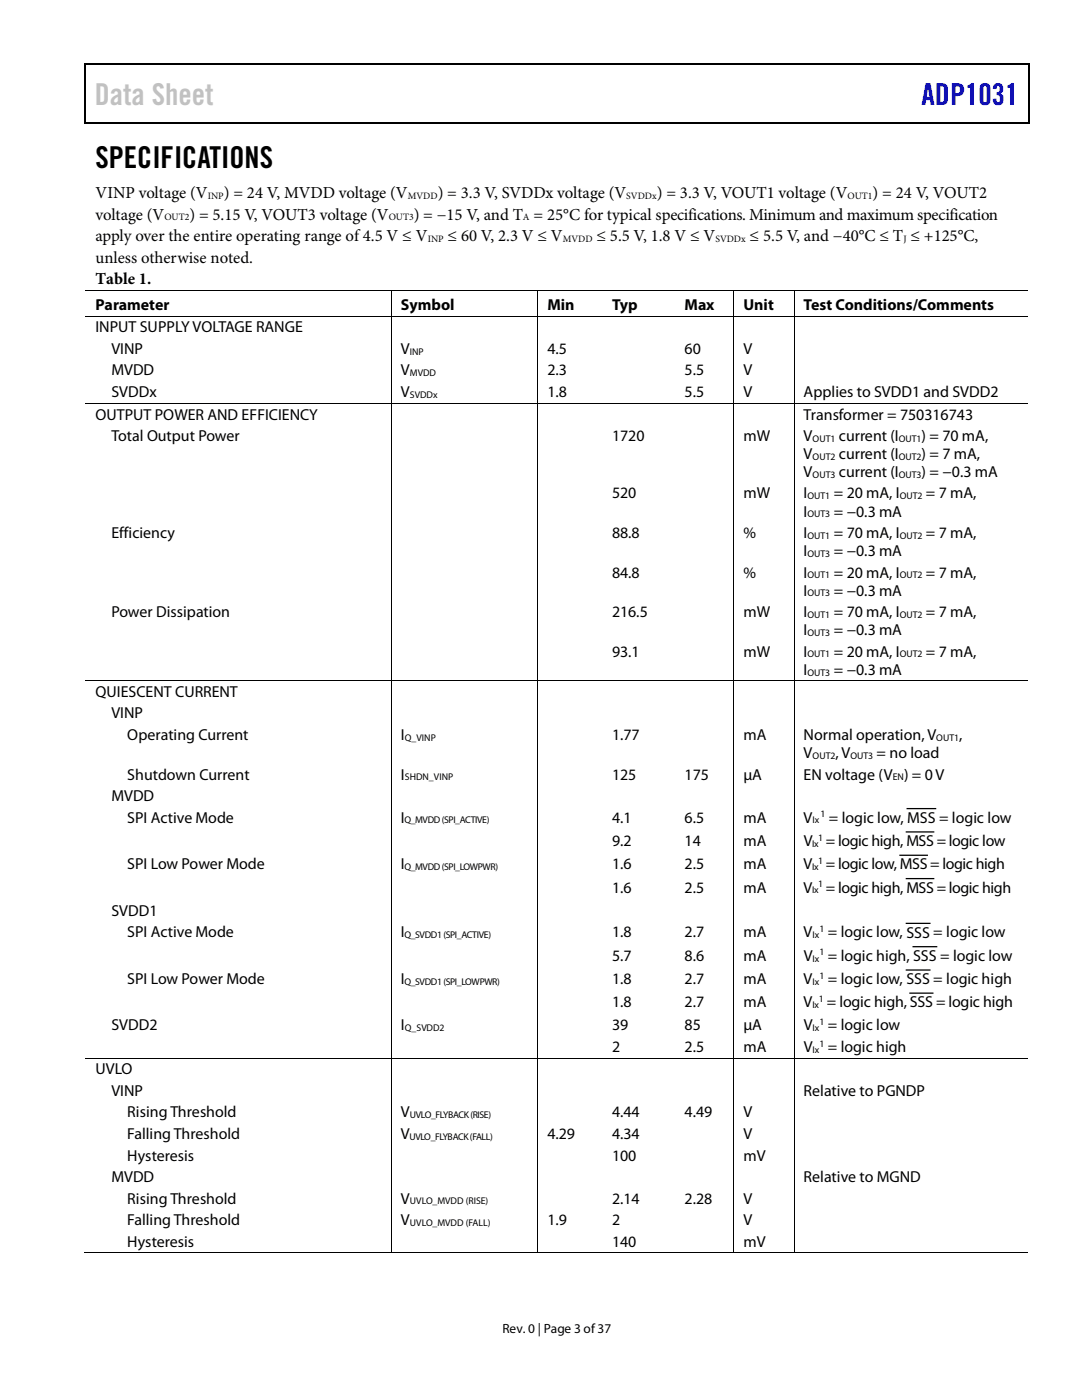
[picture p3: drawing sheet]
<svg xmlns="http://www.w3.org/2000/svg" width="216mm" height="279mm" viewBox="0 0 216 279" stroke-linecap="round" stroke-linejoin="round" font-family="sans-serif">
<defs><g id="words">
<text font-size="6" fill="#c1c1c1" x="18.9" y="20.9">Data Sheet</text>
<text font-size="6" fill="#00f" x="183.9" y="20.9">ADP1031</text>
<text font-size="6" x="19" y="33.6">SPECIFICATIONS</text>
<g font-size="3.3">
<text x="19" y="39.5">VINP voltage (V</text>
<text x="44.7" y="39.5">) = 24 V, MVDD voltage (V</text>
<text x="87.3" y="39.5">) = 3.3 V, SVDDx voltage (V</text>
<text x="131.1" y="39.5">) = 3.3 V, VOUT1 voltage (V</text>
<text x="174.1" y="39.5">) = 24 V, VOUT2</text>
<text x="19.1" y="43.8">voltage (V</text>
<text x="37.8" y="43.8">) = 5.15 V, VOUT3 voltage (V</text>
<text x="82.5" y="43.8">) = −15 V, and T = 25°C for typical specifications. Minimum and maximum specification</text>
<text x="19" y="52.4">unless otherwise noted.</text>
<text x="19.1" y="48.1">apply over the entire operating range of4.5 V ≤ V</text>
<text x="89.3" y="48.1">≤ 60 V, 2.3 V ≤ V</text>
<text x="119" y="48.1">≤ 5.5 V, 1.8 V ≤ V</text>
<text x="149.6" y="48.1">≤ 5.5 V, and −40°C ≤ T ≤ +125°C,</text>
<text x="19" y="56.7">Table 1.</text>
</g>
<g font-size="3.2">
<text x="19" y="61.9">Parameter</text>
<text x="80" y="61.9">Symbol</text>
<text x="109.2" y="61.9">Min</text>
<text x="122.1" y="61.9">Typ</text>
<text x="136.6" y="61.9">Max</text>
<text x="148.3" y="61.9">Unit</text>
<text x="160.4" y="61.9">Test Conditions/Comments</text>
<text x="19" y="66.3">INPUT SUPPLY VOLTAGE RANGE</text>
<text x="22.2" y="70.7">VINP</text>
<text x="80" y="70.7">V</text>
<text x="109.2" y="70.7">4.5</text>
<text x="136.6" y="70.7">60</text>
<text x="148.3" y="70.7">V</text>
<text x="22.2" y="74.9">MVDD</text>
<text x="80" y="74.9">V</text>
<text x="109.2" y="74.9">2.3</text>
<text x="136.6" y="74.9">5.5</text>
<text x="148.3" y="74.9">V</text>
<text x="19" y="83.7">OUTPUT POWER AND EFFICIENCY</text>
<text x="22.2" y="79.2">SVDDx</text>
<text x="80" y="79.2">V</text>
<text x="109.2" y="79.2">1.8</text>
<text x="136.6" y="79.2">5.5</text>
<text x="148.3" y="79.2">V</text>
<text x="160.4" y="83.7">Transformer = 750316743</text>
<text x="160.4" y="79.2">Applies to SVDD1 and SVDD2</text>
<text x="22.2" y="88">Total Output Power</text>
<text x="122.1" y="88">1720</text>
<text x="148.3" y="88">mW</text>
<text x="160.4" y="88">V</text>
<text x="167.4" y="88">current (I</text>
<text x="183.9" y="88">) = 70 mA,</text>
<text x="160.4" y="91.6">V</text>
<text x="160.4" y="95.2">V</text>
<text x="167.4" y="91.6">current (I</text>
<text x="167.4" y="95.2">current (I</text>
<text x="183.9" y="91.6">) = 7 mA,</text>
<text x="183.9" y="95.2">) = −0.3 mA</text>
<text x="122.1" y="99.5">520</text>
<text x="148.3" y="99.5">mW</text>
<text x="160.4" y="99.5">I</text>
<text x="166.4" y="99.5">= 20 mA, I</text>
<text x="184.7" y="99.5">= 7 mA,</text>
<text x="22.2" y="107.4">Efficiency</text>
<text x="122.1" y="107.4">88.8</text>
<text x="148.3" y="107.4">%</text>
<text x="160.4" y="103.1">I</text>
<text x="160.4" y="107.4">I</text>
<text x="166.4" y="103.1">= −0.3 mA</text>
<text x="166.4" y="107.4">= 70 mA, I</text>
<text x="184.7" y="107.4">= 7 mA,</text>
<text x="160.4" y="111">I</text>
<text x="166.4" y="111">= −0.3 mA</text>
<text x="122.1" y="115.3">84.8</text>
<text x="148.3" y="115.3">%</text>
<text x="160.4" y="118.9">I</text>
<text x="160.4" y="115.3">I</text>
<text x="166.4" y="115.3">= 20 mA, I</text>
<text x="166.4" y="118.9">= −0.3 mA</text>
<text x="184.7" y="115.3">= 7 mA,</text>
<text x="22.2" y="123.1">Power Dissipation</text>
<text x="122.1" y="123.1">216.5</text>
<text x="148.3" y="123.1">mW</text>
<text x="160.4" y="123.1">I</text>
<text x="166.4" y="123.1">= 70 mA, I</text>
<text x="184.7" y="123.1">= 7 mA,</text>
<text x="122.1" y="131">93.1</text>
<text x="148.3" y="131">mW</text>
<text x="160.4" y="126.7">I</text>
<text x="160.4" y="131">I</text>
<text x="166.4" y="126.7">= −0.3 mA</text>
<text x="166.4" y="131">= 20 mA, I</text>
<text x="184.7" y="131">= 7 mA,</text>
<text x="160.4" y="134.7">I</text>
<text x="166.4" y="134.7">= −0.3 mA</text>
<text x="19" y="139.1">QUIESCENT CURRENT</text>
<text x="22.2" y="143.4">VINP</text>
<text x="25.4" y="147.7">Operating Current</text>
<text x="80" y="147.7">I</text>
<text x="122.1" y="147.7">1.77</text>
<text x="148.3" y="147.7">mA</text>
<text x="160.4" y="147.7">Normal operation, V</text>
<text x="191.4" y="147.7">,</text>
<text x="25.4" y="155.6">Shutdown Current</text>
<text x="80" y="155.6">I</text>
<text x="122.1" y="155.6">125</text>
<text x="136.6" y="155.6">175</text>
<text x="148.3" y="155.6">µA</text>
<text x="160.4" y="151.3">V</text>
<text x="160.4" y="155.6">EN voltage (V</text>
<text x="166.7" y="151.3">, V</text>
<text x="174.9" y="151.3">= no load</text>
<text x="180.4" y="155.6">) = 0 V</text>
<text x="22.2" y="159.9">MVDD</text>
<text x="25.4" y="164.2">SPI Active Mode</text>
<text x="80" y="164.2">I</text>
<text x="122.1" y="164.2">4.1</text>
<text x="136.6" y="164.2">6.5</text>
<text x="148.3" y="164.2">mA</text>
<text x="160.4" y="164.2">V</text>
<text x="165.4" y="164.2">= logic low, MSS = logic low</text>
<text x="25.4" y="173.5">SPI Low Power Mode</text>
<text x="80" y="173.5">I</text>
<text x="122.1" y="173.5">1.6</text>
<text x="122.1" y="168.8">9.2</text>
<text x="136.6" y="173.5">2.5</text>
<text x="136.6" y="168.8">14</text>
<text x="148.3" y="173.5">mA</text>
<text x="148.3" y="168.8">mA</text>
<text x="160.4" y="173.5">V</text>
<text x="160.4" y="168.8">V</text>
<text x="164.8" y="168.8">= logic high, MSS = logic low</text>
<text x="164.8" y="173.5">= logic low, MSS = logic high</text>
<text x="122.1" y="178.1">1.6</text>
<text x="136.6" y="178.1">2.5</text>
<text x="148.3" y="178.1">mA</text>
<text x="160.4" y="178.1">V</text>
<text x="164.8" y="178.1">= logic high, MSS = logic high</text>
<text x="22.2" y="182.8">SVDD1</text>
<text x="25.4" y="187.1">SPI Active Mode</text>
<text x="80" y="187.1">I</text>
<text x="122.1" y="191.7">5.7</text>
<text x="122.1" y="187.1">1.8</text>
<text x="136.6" y="191.7">8.6</text>
<text x="136.6" y="187.1">2.7</text>
<text x="148.3" y="187.1">mA</text>
<text x="148.3" y="191.7">mA</text>
<text x="160.4" y="187.1">V</text>
<text x="160.4" y="191.7">V</text>
<text x="165.2" y="187.1">= logic low, SSS = logic low</text>
<text x="165.2" y="191.7">= logic high, SSS = logic low</text>
<text x="25.4" y="196.4">SPI Low Power Mode</text>
<text x="80" y="196.4">I</text>
<text x="122.1" y="196.4">1.8</text>
<text x="136.6" y="196.4">2.7</text>
<text x="148.3" y="196.4">mA</text>
<text x="160.4" y="196.4">V</text>
<text x="165.2" y="196.4">= logic low, SSS = logic high</text>
<text x="122.1" y="201">1.8</text>
<text x="136.6" y="201">2.7</text>
<text x="148.3" y="201">mA</text>
<text x="160.4" y="201">V</text>
<text x="165" y="201">= logic high, SSS = logic high</text>
<text x="22.2" y="205.7">SVDD2</text>
<text x="80" y="205.7">I</text>
<text x="122.1" y="210">2</text>
<text x="122.1" y="205.7">39</text>
<text x="136.6" y="210">2.5</text>
<text x="136.6" y="205.7">85</text>
<text x="148.3" y="210">mA</text>
<text x="148.3" y="205.7">µA</text>
<text x="160.4" y="210">V</text>
<text x="160.4" y="205.7">V</text>
<text x="165.2" y="205.7">= logic low</text>
<text x="165.2" y="210">= logic high</text>
<text x="19" y="214.4">UVLO</text>
<text x="22.2" y="218.7">VINP</text>
<text x="160.4" y="218.7">Relative to PGNDP</text>
<text x="25.4" y="223">Rising Threshold</text>
<text x="25.4" y="227.3">Falling Threshold</text>
<text x="80" y="223">V</text>
<text x="80" y="227.3">V</text>
<text x="109.2" y="227.3">4.29</text>
<text x="122.1" y="227.3">4.34</text>
<text x="122.1" y="223">4.44</text>
<text x="136.6" y="223">4.49</text>
<text x="148.3" y="227.3">V</text>
<text x="148.3" y="223">V</text>
<text x="25.4" y="231.6">Hysteresis</text>
<text x="122.1" y="231.6">100</text>
<text x="148.3" y="231.6">mV</text>
<text x="22.2" y="235.9">MVDD</text>
<text x="160.4" y="235.9">Relative to MGND</text>
<text x="25.4" y="240.2">Rising Threshold</text>
<text x="25.4" y="244.5">Falling Threshold</text>
<text x="80" y="240.2">V</text>
<text x="80" y="244.5">V</text>
<text x="109.2" y="244.5">1.9</text>
<text x="122.1" y="240.2">2.14</text>
<text x="122.1" y="244.5">2</text>
<text x="136.6" y="240.2">2.28</text>
<text x="148.3" y="240.2">V</text>
<text x="148.3" y="244.5">V</text>
<text x="25.4" y="248.8">Hysteresis</text>
<text x="122.1" y="248.8">140</text>
<text x="148.3" y="248.8">mV</text>
</g>
<text font-size="2.7" x="100.2" y="266">Rev. 0 | Page 3 of37</text>
<g font-size="1.9">
<text x="41.4" y="39.7">INP</text>
<text x="81.4" y="39.7">MVDD</text>
<text x="125" y="39.7">SVDDx</text>
<text x="169.1" y="39.7">OUT1</text>
<text x="32.8" y="44">OUT2</text>
<text x="77.6" y="44">OUT3</text>
<text x="104.4" y="44">A</text>
<text x="85.3" y="48.3">INP</text>
<text x="112.3" y="48.3">MVDD</text>
<text x="142.7" y="48.3">SVDDx</text>
<text x="180.3" y="48.3">J</text>
<text x="81.8" y="70.8">INP</text>
<text x="81.8" y="75.1">MVDD</text>
<text x="81.8" y="79.4">SVDDx</text>
<text x="162.1" y="88.2">OUT1</text>
<text x="179.3" y="88.2">OUT1</text>
<text x="162.1" y="91.7">OUT2</text>
<text x="162.1" y="95.4">OUT3</text>
<text x="179.3" y="91.7">OUT2</text>
<text x="179.3" y="95.4">OUT3</text>
<text x="161.1" y="99.7">OUT1</text>
<text x="179.5" y="99.7">OUT2</text>
<text x="161.1" y="103.3">OUT3</text>
<text x="161.1" y="107.5">OUT1</text>
<text x="179.5" y="107.5">OUT2</text>
<text x="161.1" y="111.2">OUT3</text>
<text x="161.1" y="115.4">OUT1</text>
<text x="161.1" y="119">OUT3</text>
<text x="179.5" y="115.4">OUT2</text>
<text x="161.1" y="123.3">OUT1</text>
<text x="179.5" y="123.3">OUT2</text>
<text x="161.1" y="126.9">OUT3</text>
<text x="161.1" y="131.2">OUT1</text>
<text x="179.5" y="131.2">OUT2</text>
<text x="161.1" y="134.8">OUT3</text>
<text x="80.8" y="147.9">Q_VINP</text>
<text x="186.8" y="147.9">OUT1</text>
<text x="80.8" y="155.7">SHDN_VINP</text>
<text x="162.1" y="151.5">OUT2</text>
<text x="169.7" y="151.5">OUT3</text>
<text x="178.1" y="155.7">EN</text>
<text x="80.7" y="164.3">Q_MVDD (SPI_ACTIVE)</text>
<text x="162.1" y="164.3">Ix</text>
<text x="163.2" y="167.8">1</text>
<text x="163.7" y="163.1">1</text>
<text x="80.7" y="173.7">Q_MVDD (SPI_LOWPWR)</text>
<text x="162.1" y="169">Ix</text>
<text x="162.1" y="173.7">Ix</text>
<text x="163.2" y="172.4">1</text>
<text x="162.1" y="178.3">Ix</text>
<text x="163.2" y="177.1">1</text>
<text x="80.7" y="187.2">Q_SVDD1 (SPI_ACTIVE)</text>
<text x="162.1" y="187.2">Ix</text>
<text x="162.1" y="191.9">Ix</text>
<text x="163.5" y="186">1</text>
<text x="163.5" y="190.7">1</text>
<text x="80.7" y="196.6">Q_SVDD1 (SPI_LOWPWR)</text>
<text x="162.1" y="196.6">Ix</text>
<text x="163.5" y="195.3">1</text>
<text x="162.1" y="201.2">Ix</text>
<text x="163.4" y="199.9">1</text>
<text x="80.8" y="205.8">Q_SVDD2</text>
<text x="162.1" y="205.8">Ix</text>
<text x="163.5" y="204.6">1</text>
<text x="163.5" y="208.9">1</text>
<text x="162.1" y="210.1">Ix</text>
<text x="81.7" y="227.5">UVLO_FLYBACK (FALL)</text>
<text x="81.8" y="223.2">UVLO_FLYBACK (RISE)</text>
<text x="81.8" y="240.4">UVLO_MVDD (RISE)</text>
<text x="81.8" y="244.7">UVLO_MVDD (FALL)</text>
</g>
</g></defs>
<g fill="#000">
<path d="M16.9 12.7h.2v1h-.2zM16.9 12.7h.2v.3h-.2zM166.7 12.7h.2v.3h-.2zM205.1 12.7h.3v1h-.3zM205.1 12.7h.3v.3h-.3zM16.9 24.4h.2v.2h-.2zM166.4 24.4h.3v.2h-.3zM205.1 24.4h.3v.2h-.3zM78 57.9h.2v.1h-.2zM107.2 57.9h.2v.1h-.2zM120.2 57.9h.2v.1h-.2zM134.7 57.9h.2v.1h-.2z"/>
<path d="M146.3 57.9h.2v.1h-.2zM158.4 57.9h.1v.1h-.1zM78 63h.2v.2h-.2zM107.2 63h.2v.2h-.2zM120.2 63h.2v.2h-.2zM134.7 63h.2v.2h-.2zM146.3 63h.2v.2h-.2zM158.4 63h.1v.2h-.1zM78 80.4h.2v.2h-.2zM107.2 80.4h.2v.2h-.2zM120.2 80.4h.2v.2h-.2zM134.7 80.4h.2v.2h-.2z"/>
<path d="M146.3 80.4h.2v.2h-.2zM158.4 80.4h.1v.2h-.1zM78 135.8h.2v.2h-.2zM107.2 135.8h.2v.2h-.2zM120.2 135.8h.2v.2h-.2zM134.7 135.8h.2v.2h-.2zM146.3 135.8h.2v.2h-.2zM158.4 135.8h.1v.2h-.1zM78 211.1h.2v.2h-.2zM107.2 211.1h.2v.2h-.2zM120.2 211.1h.2v.2h-.2zM134.7 211.1h.2v.2h-.2z"/>
<path d="M146.3 211.1h.2v.2h-.2zM158.4 211.1h.1v.2h-.1zM78 250h.2v.1h-.2zM107.2 250h.2v.1h-.2zM120 250h.1v.1h-.1zM134.5 250h.2v.1h-.2zM146.3 250h.2v.1h-.2zM158.4 250h.1v.1h-.1z"/>
</g>
<g fill="none" stroke="#000" stroke-width=".25">
<path d="M17 13.7v10.7M17.1 12.8h149.6M166.9 12.8h38.2M205.2 13.7v10.7M17.1 24.5h188M179.6 170.7h5.4M180.8 166h5.5M180.8 175.3h5.5M181 161.4h5.7M180.8 184.3h4.7M180.8 193.6h4.7M181.6 198.2h4.5"/>
<path d="M182.2 188.9h4.7"/>
</g>
<g fill="none" stroke="#000" stroke-width=".2">
<path d="M17.1 58h60.9M78.1 58v5M78.2 58h29M107.3 58v5M107.4 58h12.8M120.4 58h14.3M134.9 58h11.4M146.4 58v5M146.5 58h11.9M158.5 58v5M158.5 58h46.6M17.1 63.1h60.9"/>
<path d="M78.1 63.2v17.2M78.2 63.1h29M107.3 63.2v17.2M107.4 63.1h12.8M120.4 63.1h14.3M134.9 63.1h11.4M146.4 63.2v17.2M146.5 63.1h11.9M158.5 63.2v17.2M158.5 63.1h46.6M17.1 80.5h60.9M78.1 80.6v55.2"/>
<path d="M78.2 80.5h29M107.3 80.6v55.2M107.4 80.5h12.8M120.4 80.5h14.3M134.9 80.5h11.4M146.4 80.6v55.2M146.5 80.5h11.9M158.5 80.6v55.2M158.5 80.5h46.6M17.1 135.9h60.9M78.1 136v75.1M78.2 135.9h29"/>
<path d="M107.3 136v75.1M107.4 135.9h12.8M120.4 135.9h14.3M134.9 135.9h11.4M146.4 136v75.1M146.5 135.9h11.9M158.5 136v75.1M158.5 135.9h46.6M17.1 211.2h60.9M78.1 211.3v38.7M78.2 211.2h29M107.3 211.3v38.7"/>
<path d="M107.4 211.2h12.8M120.4 211.2h14.3M134.9 211.2h11.4M146.4 211.3v38.7M146.5 211.2h11.9M158.5 211.3v38.7M158.5 211.2h46.6M16.9 250.1h61.1M78.2 250.1h29M107.4 250.1h38.9M146.5 250.1h11.9M158.5 250.1h46.6"/>
</g>
<use href="#words"/>
</svg>
